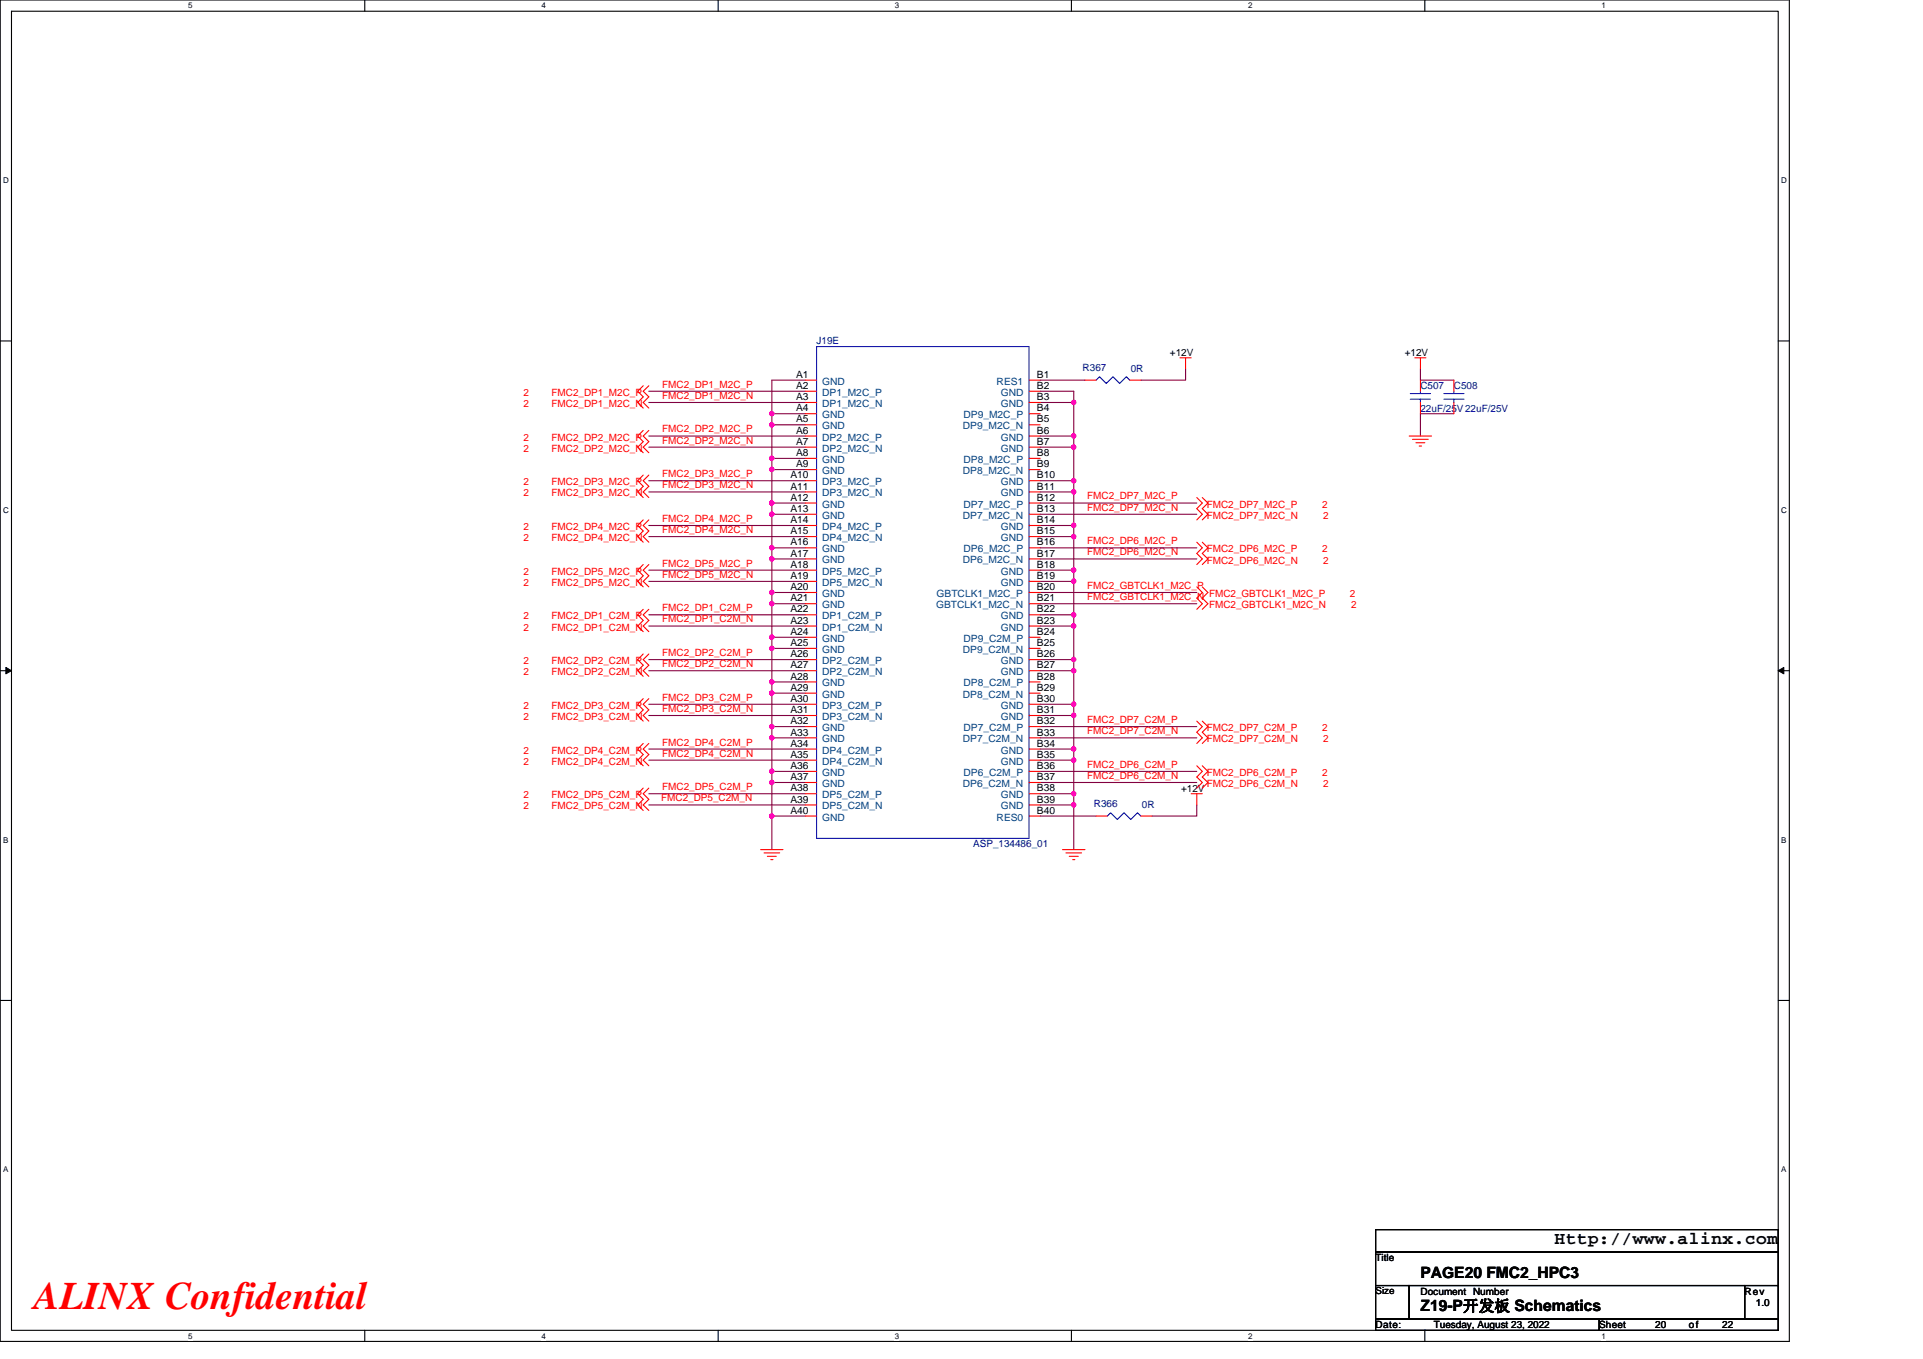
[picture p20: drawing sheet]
<svg xmlns="http://www.w3.org/2000/svg" width="297mm" height="210mm" viewBox="0 0 297 210" stroke-linecap="round" stroke-linejoin="round" font-family="sans-serif">
<defs><g id="words">
<text font-size="6" fill="#f00" x="5.2" y="202.3">ALINX Confidential</text>
<text font-size="2.8" x="240.1" y="192.3">Http://www.alinx.com</text>
<g font-size="2.4">
<text x="219.4" y="197.4">PAGE20 FMC2_HPC3</text>
<text x="219.4" y="202.6">Z19-P开发板 Schematics</text>
</g>
<g font-size="1.5" fill="#000080">
<text x="126.1" y="53.2">J19E</text>
<text x="167.2" y="57.4">R367</text>
<text x="174.7" y="57.5">0R</text>
<text x="219.4" y="60.1">C507</text>
<text x="219.4" y="63.6">22uF/25V22uF/25V</text>
<text x="224.6" y="60.1">C508</text>
<text x="169" y="124.7">R366</text>
<text x="176.4" y="124.9">0R</text>
<text x="150.3" y="130.9">ASP_134486_01</text>
</g>
<g font-size="1.5" fill="#f00">
<text x="102.3" y="59.9">FMC2_DP1_M2C_P</text>
<text x="80.9" y="61.2">2</text>
<text x="80.9" y="62.9">2</text>
<text x="85.2" y="61.2">FMC2_DP1_M2C_P</text>
<text x="85.2" y="62.9">FMC2_DP1_M2C_N</text>
<text x="102.3" y="61.6">FMC2_DP1_M2C_N</text>
<text x="80.9" y="68.1">2</text>
<text x="80.9" y="69.8">2</text>
<text x="85.2" y="68.1">FMC2_DP2_M2C_P</text>
<text x="85.2" y="69.8">FMC2_DP2_M2C_N</text>
<text x="102.3" y="68.5">FMC2_DP2_M2C_N</text>
<text x="102.3" y="66.8">FMC2_DP2_M2C_P</text>
<text x="80.9" y="75">2</text>
<text x="80.9" y="76.7">2</text>
<text x="85.2" y="75">FMC2_DP3_M2C_P</text>
<text x="85.2" y="76.7">FMC2_DP3_M2C_N</text>
<text x="102.3" y="75.5">FMC2_DP3_M2C_N</text>
<text x="102.3" y="73.7">FMC2_DP3_M2C_P</text>
<text x="167.9" y="77.2">FMC2_DP7_M2C_P</text>
<text x="80.9" y="81.9">2</text>
<text x="80.9" y="83.6">2</text>
<text x="85.2" y="81.9">FMC2_DP4_M2C_P</text>
<text x="85.2" y="83.6">FMC2_DP4_M2C_N</text>
<text x="102.3" y="80.6">FMC2_DP4_M2C_P</text>
<text x="102.3" y="82.4">FMC2_DP4_M2C_N</text>
<text x="167.9" y="78.9">FMC2_DP7_M2C_N</text>
<text x="186.4" y="78.4">FMC2_DP7_M2C_P</text>
<text x="186.4" y="80.2">FMC2_DP7_M2C_N</text>
<text x="204.2" y="78.4">2</text>
<text x="204.4" y="80.2">2</text>
<text x="80.9" y="88.8">2</text>
<text x="85.2" y="88.8">FMC2_DP5_M2C_P</text>
<text x="102.3" y="89.3">FMC2_DP5_M2C_N</text>
<text x="102.3" y="87.5">FMC2_DP5_M2C_P</text>
<text x="167.9" y="85.8">FMC2_DP6_M2C_N</text>
<text x="167.9" y="84.1">FMC2_DP6_M2C_P</text>
<text x="186.4" y="85.3">FMC2_DP6_M2C_P</text>
<text x="186.4" y="87.1">FMC2_DP6_M2C_N</text>
<text x="204.2" y="85.3">2</text>
<text x="204.4" y="87.1">2</text>
<text x="80.9" y="90.5">2</text>
<text x="80.9" y="95.7">2</text>
<text x="85.2" y="90.5">FMC2_DP5_M2C_N</text>
<text x="85.2" y="95.7">FMC2_DP1_C2M_P</text>
<text x="102.3" y="94.4">FMC2_DP1_C2M_P</text>
<text x="167.9" y="91">FMC2_GBTCLK1_M2C_P</text>
<text x="167.9" y="92.7">FMC2_GBTCLK1_M2C_N</text>
<text x="186.8" y="92.3">FMC2_GBTCLK1_M2C_P</text>
<text x="186.8" y="94">FMC2_GBTCLK1_M2C_N</text>
<text x="208.5" y="92.3">2</text>
<text x="208.7" y="94">2</text>
<text x="80.9" y="97.4">2</text>
<text x="85.2" y="97.4">FMC2_DP1_C2M_N</text>
<text x="102.3" y="96.2">FMC2_DP1_C2M_N</text>
<text x="102.3" y="101.4">FMC2_DP2_C2M_P</text>
<text x="80.9" y="102.6">2</text>
<text x="80.9" y="104.4">2</text>
<text x="85.2" y="102.6">FMC2_DP2_C2M_P</text>
<text x="85.2" y="104.4">FMC2_DP2_C2M_N</text>
<text x="102.3" y="103.1">FMC2_DP2_C2M_N</text>
<text x="80.9" y="109.5">2</text>
<text x="80.9" y="111.3">2</text>
<text x="85.2" y="109.5">FMC2_DP3_C2M_P</text>
<text x="85.2" y="111.3">FMC2_DP3_C2M_N</text>
<text x="102.3" y="108.3">FMC2_DP3_C2M_P</text>
<text x="102.3" y="110">FMC2_DP3_C2M_N</text>
<text x="167.9" y="111.7">FMC2_DP7_C2M_P</text>
<text x="167.9" y="113.5">FMC2_DP7_C2M_N</text>
<text x="186.4" y="113">FMC2_DP7_C2M_P</text>
<text x="204.2" y="113">2</text>
<text x="80.9" y="116.4">2</text>
<text x="80.9" y="118.2">2</text>
<text x="85.2" y="116.4">FMC2_DP4_C2M_P</text>
<text x="85.2" y="118.2">FMC2_DP4_C2M_N</text>
<text x="102.3" y="115.2">FMC2_DP4_C2M_P</text>
<text x="102.3" y="116.9">FMC2_DP4_C2M_N</text>
<text x="167.9" y="118.6">FMC2_DP6_C2M_P</text>
<text x="186.4" y="119.9">FMC2_DP6_C2M_P</text>
<text x="186.4" y="114.7">FMC2_DP7_C2M_N</text>
<text x="204.2" y="119.9">2</text>
<text x="204.4" y="114.7">2</text>
<text x="80.9" y="123.3">2</text>
<text x="80.9" y="125.1">2</text>
<text x="85.2" y="123.3">FMC2_DP5_C2M_P</text>
<text x="85.2" y="125.1">FMC2_DP5_C2M_N</text>
<text x="102.1" y="123.8">FMC2_DP5_C2M_N</text>
<text x="102.3" y="122.1">FMC2_DP5_C2M_P</text>
<text x="167.9" y="120.4">FMC2_DP6_C2M_N</text>
<text x="186.4" y="121.6">FMC2_DP6_C2M_N</text>
<text x="204.4" y="121.6">2</text>
</g>
<g font-size="1.5">
<text x="123" y="58.4">A1</text>
<text x="160.2" y="58.4">B1</text>
<text x="180.7" y="54.9">+12V</text>
<text x="217" y="54.9">+12V</text>
<text x="123" y="60.1">A2</text>
<text x="123" y="61.8">A3</text>
<text x="123" y="63.6">A4</text>
<text x="123" y="65.3">A5</text>
<text x="160.2" y="60.1">B2</text>
<text x="160.2" y="61.8">B3</text>
<text x="160.2" y="63.6">B4</text>
<text x="160.2" y="65.3">B5</text>
<text x="123" y="67">A6</text>
<text x="123" y="68.7">A7</text>
<text x="123" y="70.5">A8</text>
<text x="160.2" y="67">B6</text>
<text x="160.2" y="68.7">B7</text>
<text x="160.2" y="70.5">B8</text>
<text x="122.1" y="73.9">A10</text>
<text x="122.1" y="75.6">A11</text>
<text x="122.1" y="77.4">A12</text>
<text x="123" y="72.2">A9</text>
<text x="160.2" y="73.9">B10</text>
<text x="160.2" y="75.6">B11</text>
<text x="160.2" y="72.2">B9</text>
<text x="160.2" y="77.4">B12</text>
<text x="122.1" y="79.1">A13</text>
<text x="122.1" y="80.8">A14</text>
<text x="122.1" y="82.6">A15</text>
<text x="160.2" y="80.8">B14</text>
<text x="160.2" y="82.6">B15</text>
<text x="160.2" y="79.1">B13</text>
<text x="122.1" y="84.3">A16</text>
<text x="122.1" y="86">A17</text>
<text x="122.1" y="87.7">A18</text>
<text x="122.1" y="89.5">A19</text>
<text x="160.2" y="87.7">B18</text>
<text x="160.2" y="89.5">B19</text>
<text x="160.2" y="84.3">B16</text>
<text x="160.2" y="86">B17</text>
<text x="122.1" y="91.2">A20</text>
<text x="122.1" y="92.9">A21</text>
<text x="122.1" y="94.6">A22</text>
<text x="160.2" y="94.6">B22</text>
<text x="160.2" y="92.9">B21</text>
<text x="160.2" y="91.2">B20</text>
<text x="122.1" y="96.4">A23</text>
<text x="122.1" y="98.1">A24</text>
<text x="122.1" y="99.8">A25</text>
<text x="122.1" y="101.6">A26</text>
<text x="160.2" y="96.4">B23</text>
<text x="160.2" y="101.6">B26</text>
<text x="160.2" y="98.1">B24</text>
<text x="160.2" y="99.8">B25</text>
<text x="122.1" y="103.3">A27</text>
<text x="122.1" y="105">A28</text>
<text x="122.1" y="106.7">A29</text>
<text x="160.2" y="103.3">B27</text>
<text x="160.2" y="105">B28</text>
<text x="160.2" y="106.7">B29</text>
<text x="122.1" y="108.5">A30</text>
<text x="122.1" y="110.2">A31</text>
<text x="122.1" y="111.9">A32</text>
<text x="122.1" y="113.6">A33</text>
<text x="160.2" y="108.5">B30</text>
<text x="160.2" y="110.2">B31</text>
<text x="160.2" y="111.9">B32</text>
<text x="160.2" y="113.6">B33</text>
<text x="122.1" y="115.4">A34</text>
<text x="122.1" y="117.1">A35</text>
<text x="122.1" y="118.8">A36</text>
<text x="160.2" y="115.4">B34</text>
<text x="160.2" y="117.1">B35</text>
<text x="160.2" y="118.8">B36</text>
<text x="122.1" y="120.5">A37</text>
<text x="122.1" y="122.3">A38</text>
<text x="122.1" y="124">A39</text>
<text x="122.1" y="125.7">A40</text>
<text x="160.2" y="122.3">B38</text>
<text x="160.2" y="124">B39</text>
<text x="160.2" y="120.5">B37</text>
<text x="160.2" y="125.7">B40</text>
<text x="182.4" y="122.3">+12V</text>
<text x="212.5" y="194.9">Title</text>
<text x="212.5" y="200">Size</text>
<text x="219.4" y="200">Document Number</text>
<text x="269.5" y="200">Rev</text>
<text x="271.2" y="201.8">1.0</text>
<text x="212.5" y="205.2">Date:</text>
<text x="221.5" y="205.2">Tuesday, August 23, 2022</text>
<text x="247" y="205.2">Sheet</text>
<text x="255.7" y="205.2">20</text>
<text x="260.9" y="205.2">of</text>
<text x="266" y="205.2">22</text>
</g>
<g font-size="1.5" fill="#004080">
<text x="127" y="59.4">GND</text>
<text x="153.9" y="59.4">RES1</text>
<text x="127" y="61.2">DP1_M2C_P</text>
<text x="127" y="62.9">DP1_M2C_N</text>
<text x="127" y="64.6">GND</text>
<text x="148.8" y="64.6">DP9_M2C_P</text>
<text x="154.6" y="61.2">GND</text>
<text x="154.6" y="62.9">GND</text>
<text x="127" y="66.3">GND</text>
<text x="127" y="68.1">DP2_M2C_P</text>
<text x="127" y="69.8">DP2_M2C_N</text>
<text x="127" y="71.5">GND</text>
<text x="148.7" y="66.3">DP9_M2C_N</text>
<text x="148.8" y="71.5">DP8_M2C_P</text>
<text x="154.6" y="68.1">GND</text>
<text x="154.6" y="69.8">GND</text>
<text x="127" y="73.3">GND</text>
<text x="127" y="75">DP3_M2C_P</text>
<text x="127" y="76.7">DP3_M2C_N</text>
<text x="148.7" y="73.3">DP8_M2C_N</text>
<text x="154.6" y="75">GND</text>
<text x="154.6" y="76.7">GND</text>
<text x="127" y="78.4">GND</text>
<text x="127" y="80.2">GND</text>
<text x="127" y="81.9">DP4_M2C_P</text>
<text x="127" y="83.6">DP4_M2C_N</text>
<text x="148.7" y="80.2">DP7_M2C_N</text>
<text x="148.8" y="78.4">DP7_M2C_P</text>
<text x="154.6" y="81.9">GND</text>
<text x="154.6" y="83.6">GND</text>
<text x="127" y="85.3">GND</text>
<text x="127" y="87.1">GND</text>
<text x="127" y="88.8">DP5_M2C_P</text>
<text x="148.7" y="87.1">DP6_M2C_N</text>
<text x="148.8" y="85.3">DP6_M2C_P</text>
<text x="154.6" y="88.8">GND</text>
<text x="127" y="90.5">DP5_M2C_N</text>
<text x="127" y="92.2">GND</text>
<text x="127" y="94">GND</text>
<text x="127" y="95.7">DP1_C2M_P</text>
<text x="144.6" y="94">GBTCLK1_M2C_N</text>
<text x="144.7" y="92.2">GBTCLK1_M2C_P</text>
<text x="154.6" y="90.5">GND</text>
<text x="154.6" y="95.7">GND</text>
<text x="127" y="97.4">DP1_C2M_N</text>
<text x="127" y="99.2">GND</text>
<text x="127" y="100.9">GND</text>
<text x="148.7" y="100.9">DP9_C2M_N</text>
<text x="148.8" y="99.2">DP9_C2M_P</text>
<text x="154.6" y="97.4">GND</text>
<text x="127" y="102.6">DP2_C2M_P</text>
<text x="127" y="104.3">DP2_C2M_N</text>
<text x="127" y="106.1">GND</text>
<text x="127" y="107.8">GND</text>
<text x="148.7" y="107.8">DP8_C2M_N</text>
<text x="148.8" y="106.1">DP8_C2M_P</text>
<text x="154.6" y="102.6">GND</text>
<text x="154.6" y="104.3">GND</text>
<text x="127" y="109.5">DP3_C2M_P</text>
<text x="127" y="111.3">DP3_C2M_N</text>
<text x="127" y="113">GND</text>
<text x="148.8" y="113">DP7_C2M_P</text>
<text x="154.6" y="109.5">GND</text>
<text x="154.6" y="111.3">GND</text>
<text x="127" y="114.7">GND</text>
<text x="127" y="116.4">DP4_C2M_P</text>
<text x="127" y="118.2">DP4_C2M_N</text>
<text x="127" y="119.9">GND</text>
<text x="148.7" y="114.7">DP7_C2M_N</text>
<text x="148.8" y="119.9">DP6_C2M_P</text>
<text x="154.6" y="116.4">GND</text>
<text x="154.6" y="118.2">GND</text>
<text x="127" y="121.6">GND</text>
<text x="127" y="123.3">DP5_C2M_P</text>
<text x="127" y="125.1">DP5_C2M_N</text>
<text x="148.7" y="121.6">DP6_C2M_N</text>
<text x="154.6" y="123.3">GND</text>
<text x="154.6" y="125.1">GND</text>
<text x="127" y="126.8">GND</text>
<text x="153.9" y="126.8">RES0</text>
</g>
<g font-size="1.2">
<text x="29.1" y="1.3">5</text>
<text x="83.6" y="1.3">4</text>
<text x="138.2" y="1.3">3</text>
<text x="192.8" y="1.3">2</text>
<text x="247.4" y="1.3">1</text>
<text x=".5" y="28.3">D</text>
<text x="275.1" y="28.3">D</text>
<text x=".5" y="79.2">C</text>
<text x="275.1" y="79.2">C</text>
<text x=".5" y="130.2">B</text>
<text x="275.1" y="130.2">B</text>
<text x=".5" y="181.1">A</text>
<text x="275.1" y="181.1">A</text>
<text x="29.1" y="206.8">5</text>
<text x="83.6" y="206.8">4</text>
<text x="138.2" y="206.8">3</text>
<text x="192.8" y="206.8">2</text>
<text x="247.4" y="206.8">1</text>
</g>
</g></defs>
<path d="M0 0h276.4v207.3h-276.4zM1.8 1.7h272.9v203.8h-272.9z" fill="none" stroke="#000" stroke-width=".17"/>
<g fill="#fff">
<path d="M29.1 .2h.6v1.4h-.6z"/>
<path d="M29.1 205.7h.6v1.4h-.6z"/>
</g>
<path d="M56.3 0v1.7M56.3 205.5v1.8" fill="none" stroke="#000" stroke-width=".17"/>
<g fill="#fff">
<path d="M83.6 .2h.7v1.4h-.7z"/>
<path d="M83.6 205.7h.7v1.4h-.7z"/>
</g>
<path d="M110.9 0v1.7M110.9 205.5v1.8" fill="none" stroke="#000" stroke-width=".17"/>
<g fill="#fff">
<path d="M138.2 .2h.7v1.4h-.7z"/>
<path d="M138.2 205.7h.7v1.4h-.7z"/>
</g>
<path d="M165.5 0v1.7M165.5 205.5v1.8" fill="none" stroke="#000" stroke-width=".17"/>
<g fill="#fff">
<path d="M192.8 .2h.6v1.4h-.6z"/>
<path d="M192.8 205.7h.6v1.4h-.6z"/>
</g>
<path d="M220.1 0v1.7M220.1 205.5v1.8" fill="none" stroke="#000" stroke-width=".17"/>
<g fill="#fff">
<path d="M247.4 .2h.6v1.4h-.6z"/>
<path d="M247.4 205.7h.6v1.4h-.6z"/>
<path d="M.5 27.2h.8v1.4h-.8z"/>
<path d="M275.1 27.2h.9v1.4h-.9z"/>
<path d="M.5 78.1h.8v1.4h-.8z"/>
<path d="M275.1 78.1h.9v1.4h-.9z"/>
</g>
<path d="M0 52.7h1.8M274.7 52.7h1.7" fill="none" stroke="#000" stroke-width=".17"/>
<g fill="#fff">
<path d="M.5 129.1h.8v1.4h-.8z"/>
<path d="M275.1 129.1h.8v1.4h-.8z"/>
</g>
<path d="M0 103.6h1.8M274.7 103.6h1.7" fill="none" stroke="#000" stroke-width=".17"/>
<path d="M.9 103.1l.9 .5-.9 .5zM274.7 103.6l.8-.5v1z" fill="#000" stroke="#000" stroke-width=".15"/>
<g fill="#fff">
<path d="M.5 180h.8v1.4h-.8z"/>
<path d="M275.1 180h.8v1.4h-.8z"/>
</g>
<path d="M0 154.6h1.8M274.7 154.6h1.7M212.5 190h62.2v3.5h-62.2zM212.5 193.5h62.2v5.1h-62.2zM212.5 198.6h5.2v5.2h-5.2zM217.7 198.6h51.8v5.2h-51.8zM269.5 198.6h5.2v5.2h-5.2zM212.5 203.8h34.5v1.7h-34.5zM247 203.8h27.7v1.7h-27.7z" fill="none" stroke="#000" stroke-width=".17"/>
<g fill="none" stroke="#800040" stroke-width=".17">
<path d="M124.4 58.7h-5.2v5.2M160.7 58.7h6.9M183.1 57v1.7h-6.9M219.4 57v1.7h5.2M100.2 62.2h24.2M100.2 60.5h24.2M100.2 69.1h24.2M100.2 67.4h24.2M100.2 76h24.2M100.2 74.3h24.2M119.2 77.7v1.8h5.2M119.2 77.7h5.2"/>
<path d="M119.2 70.8v1.8h5.2M119.2 70.8h5.2M119.2 65.6h5.2M119.2 63.9h5.2M119.2 79.5v6.9M119.2 72.6v5.1M119.2 65.6v5.2M119.2 63.9v1.7M160.7 79.5h24.2M160.7 77.7h24.2M160.7 69.1h5.2M160.7 74.3h5.2"/>
<path d="M160.7 76h5.2M160.7 67.4h5.2M160.7 60.5h5.2v1.7M160.7 62.2h5.2M165.9 67.4v1.7M165.9 69.1v5.2M165.9 74.3v1.7M165.9 76v5.2M165.9 62.2v5.2M224.6 63.9h-5.2v3.5M100.2 81.2h24.2M100.2 82.9h24.2"/>
<path d="M100.2 89.8h24.2M100.2 88.1h24.2M100.2 95h24.2M100.2 96.7h24.2M119.2 86.4v5.1M119.2 93.3v5.2h5.2M119.2 91.5v1.8h5.2M119.2 84.6h5.2M119.2 91.5h5.2M119.2 86.4h5.2M119.2 98.5v1.7M160.7 86.4h24.2"/>
<path d="M160.7 84.6h24.2M160.7 81.2h5.2M160.7 89.8h5.2M160.7 95h5.2M160.7 96.7h5.2M160.7 88.1h5.2M160.7 82.9h5.2M160.7 91.5h24.2M160.7 93.3h24.2M165.9 88.1v1.7M165.9 89.8v5.2M165.9 95v1.7"/>
<path d="M165.9 96.7v5.2M165.9 82.9v5.2M165.9 81.2v1.7M100.2 101.9h24.2M100.2 103.6h24.2M100.2 108.8h24.2M100.2 110.6h24.2M100.2 115.7h24.2M100.2 117.5h24.2M119.2 107.1v5.2M119.2 114v5.2h5.2M119.2 112.3v1.7h5.2"/>
<path d="M119.2 105.4h5.2M119.2 100.2h5.2M119.2 119.2v1.7h5.2M119.2 112.3h5.2M119.2 107.1h5.2M119.2 100.2v6.9M160.7 119.2h24.2M160.7 112.3h24.2M160.7 114h24.2M160.7 108.8h5.2M160.7 101.9h5.2v1.7M160.7 110.6h5.2"/>
<path d="M160.7 115.7h5.2M160.7 117.5h5.2M160.7 103.6h5.2M165.9 103.6v5.2M165.9 108.8v1.8M165.9 110.6v5.1M165.9 115.7v1.8M165.9 117.5v5.1M100.2 122.6h24.2M100.2 124.4h24.2M119.2 126.1v5.2M119.2 126.1h5.2"/>
<path d="M119.2 120.9v5.2M160.7 126.1h8.6M160.7 120.9h24.2M160.7 122.6h5.2M160.7 124.4h5.2M165.9 124.4v6.9M165.9 122.6v1.8M184.9 124.4v1.7h-7"/>
</g>
<g fill="#f0f" stroke="#f0f" stroke-width=".17">
<circle cx="119.2" cy="114" r=".33"/>
<circle cx="119.2" cy="93.3" r=".34"/>
<circle cx="119.2" cy="84.6" r=".34"/>
<circle cx="119.2" cy="79.4" r=".33"/>
<circle cx="119.2" cy="77.7" r=".34"/>
<circle cx="165.8" cy="108.8" r=".34"/>
<circle cx="165.8" cy="103.6" r=".34"/>
<circle cx="165.8" cy="74.3" r=".34"/>
<circle cx="165.8" cy="69.1" r=".34"/>
<circle cx="165.8" cy="81.2" r=".34"/>
<circle cx="165.8" cy="76" r=".34"/>
<circle cx="165.8" cy="89.8" r=".34"/>
<circle cx="165.8" cy="96.7" r=".33"/>
<circle cx="165.8" cy="95" r=".34"/>
<circle cx="165.8" cy="101.9" r=".34"/>
<circle cx="165.8" cy="115.7" r=".34"/>
<circle cx="165.8" cy="110.5" r=".34"/>
<circle cx="165.8" cy="117.5" r=".34"/>
<circle cx="165.8" cy="88.1" r=".33"/>
<circle cx="119.2" cy="126.1" r=".34"/>
<circle cx="119.2" cy="119.2" r=".34"/>
<circle cx="119.2" cy="112.3" r=".34"/>
<circle cx="119.2" cy="107.1" r=".34"/>
<circle cx="119.2" cy="105.4" r=".33"/>
<circle cx="119.2" cy="100.2" r=".34"/>
<circle cx="119.2" cy="91.5" r=".34"/>
<circle cx="119.2" cy="86.4" r=".34"/>
<circle cx="119.2" cy="72.5" r=".34"/>
<circle cx="119.2" cy="65.6" r=".34"/>
<circle cx="119.2" cy="70.8" r=".33"/>
<circle cx="119.2" cy="63.9" r=".34"/>
<circle cx="165.8" cy="124.4" r=".34"/>
<circle cx="165.8" cy="82.9" r=".34"/>
<circle cx="165.8" cy="67.3" r=".34"/>
<circle cx="165.8" cy="62.2" r=".33"/>
<circle cx="119.2" cy="98.4" r=".34"/>
<circle cx="165.8" cy="122.6" r=".33"/>
<circle cx="119.2" cy="120.9" r=".34"/>
</g>
<g fill="none" stroke="#f00" stroke-width=".17">
<path d="M99.4 59.6l-.9 .9 .9 .8-.9 .9 .9 .9M100.2 59.6l-.8 .9 .8 .8-.8 .9 .8 .9M124.4 58.7h1.7M159 58.7h1.7M167.6 58.7h1.7M174.5 58.7h1.7M182.3 55.3h1.7M183.1 55.3v1.7M218.5 55.3h1.8M219.4 55.3v1.7M219.4 58.7v1.8M224.6 58.7v1.8"/>
<path d="M99.4 66.5l-.9 .9 .9 .8-.9 .9 .9 .9M99.4 73.4l-.9 .9 .9 .8-.9 .9 .9 .9M100.2 66.5l-.8 .9 .8 .8-.8 .9 .8 .9M100.2 73.4l-.8 .9 .8 .8-.8 .9 .8 .9M124.4 60.5h1.7M124.4 62.2h1.7M124.4 63.9h1.7M124.4 65.6h1.7M124.4 67.4h1.7M124.4 69.1h1.7M124.4 70.8h1.7M124.4 72.6h1.7"/>
<path d="M124.4 74.3h1.7M124.4 76h1.7M124.4 77.7h1.7M124.4 79.5h1.7M159 60.5h1.7M159 62.2h1.7M159 63.9h1.7M159 65.6h1.7M159 67.4h1.7M159 69.1h1.7M159 70.8h1.7M159 72.6h1.7"/>
<path d="M159 74.3h1.7M159 76h1.7M159 77.7h1.7M159 79.5h1.7M184.9 76.9l.8 .8-.8 .9 .8 .9-.8 .8M185.7 76.9l.9 .8-.9 .9 .9 .9-.9 .8M217.7 67.4h3.4M218.2 67.9h2.4M218.7 68.4h1.4M219.2 68.9h.4M219.4 62.2v1.7M224.6 62.2v1.7"/>
<path d="M99.4 80.3l-.9 .9 .9 .8-.9 .9 .9 .9M99.4 87.2l-.9 .9 .9 .9-.9 .8 .9 .9M99.4 94.1l-.9 .9 .9 .9-.9 .8 .9 .9M100.2 80.3l-.8 .9 .8 .8-.8 .9 .8 .9M100.2 87.2l-.8 .9 .8 .9-.8 .8 .8 .9M100.2 94.1l-.8 .9 .8 .9-.8 .8 .8 .9M124.4 81.2h1.7M124.4 82.9h1.7M124.4 84.6h1.7M124.4 86.4h1.7M124.4 88.1h1.7M124.4 89.8h1.7"/>
<path d="M124.4 91.5h1.7M124.4 93.3h1.7M124.4 95h1.7M124.4 96.7h1.7M124.4 98.5h1.7M159 81.2h1.7M159 82.9h1.7M159 84.6h1.7M159 86.4h1.7M159 88.1h1.7M159 89.8h1.7M159 91.5h1.7"/>
<path d="M159 93.3h1.7M159 95h1.7M159 96.7h1.7M159 98.5h1.7M184.9 83.8l.8 .8-.8 .9 .8 .9-.8 .8M184.9 90.7l.8 .8-.8 .9 .8 .9-.8 .8M185.7 83.8l.9 .8-.9 .9 .9 .9-.9 .8M185.7 90.7l.9 .8-.9 .9 .9 .9-.9 .8M99.4 101l-.9 .9 .9 .9-.9 .8 .9 .9M99.4 107.9l-.9 .9 .9 .9-.9 .9 .9 .8M99.4 114.9l-.9 .8 .9 .9-.9 .9 .9 .8M100.2 101l-.8 .9 .8 .9-.8 .8 .8 .9"/>
<path d="M100.2 107.9l-.8 .9 .8 .9-.8 .9 .8 .8M100.2 114.9l-.8 .8 .8 .9-.8 .9 .8 .8M124.4 100.2h1.7M124.4 101.9h1.7M124.4 103.6h1.7M124.4 105.4h1.7M124.4 107.1h1.7M124.4 108.8h1.7M124.4 110.6h1.7M124.4 112.3h1.7M124.4 114h1.7M124.4 115.7h1.7"/>
<path d="M124.4 117.5h1.7M124.4 119.2h1.7M159 100.2h1.7M159 101.9h1.7M159 103.6h1.7M159 105.4h1.7M159 107.1h1.7M159 108.8h1.7M159 110.6h1.7M159 112.3h1.7M159 114h1.7M159 115.7h1.7"/>
<path d="M159 117.5h1.7M159 119.2h1.7M184.9 118.3l.8 .9-.8 .9 .8 .8-.8 .9M184.9 111.4l.8 .9-.8 .8 .8 .9-.8 .9M185.7 118.3l.9 .9-.9 .9 .9 .8-.9 .9M185.7 111.4l.9 .9-.9 .8 .9 .9-.9 .9M99.4 121.8l-.9 .8 .9 .9-.9 .9 .9 .8M100.2 121.8l-.8 .8 .8 .9-.8 .9 .8 .8M117.5 131.3h3.4M118 131.8h2.4M118.5 132.3h1.4M119.1 132.8h.3"/>
<path d="M124.4 120.9h1.7M124.4 122.6h1.7M124.4 124.4h1.7M124.4 126.1h1.7M159 120.9h1.7M159 122.6h1.7M159 124.4h1.7M159 126.1h1.7M164.1 131.3h3.5M164.7 131.8h2.4M165.2 132.3h1.4M165.7 132.8h.3"/>
<path d="M169.3 126.1h1.7M176.2 126.1h1.7M184 122.6h1.7M184.9 122.6v1.8"/>
</g>
<path d="M126.1 53.6h32.9v75.9h-32.9zM169.3 58.7l.5-.5 1.1 1 1-1 1 1 1.1-1 .5 .5M217.8 61.7h3.2M217.8 60.8h3.2M219.4 60.5v.3M219.4 61.7v.5M223 61.7h3.1M223 60.8h3.1M224.6 60.5v.3M224.6 61.7v.5M171 126.1l.6-.5 1 1 1-1 1.1 1 1-1 .5 .5" fill="none" stroke="#00f" stroke-width=".17"/>
<use href="#words"/>
</svg>
